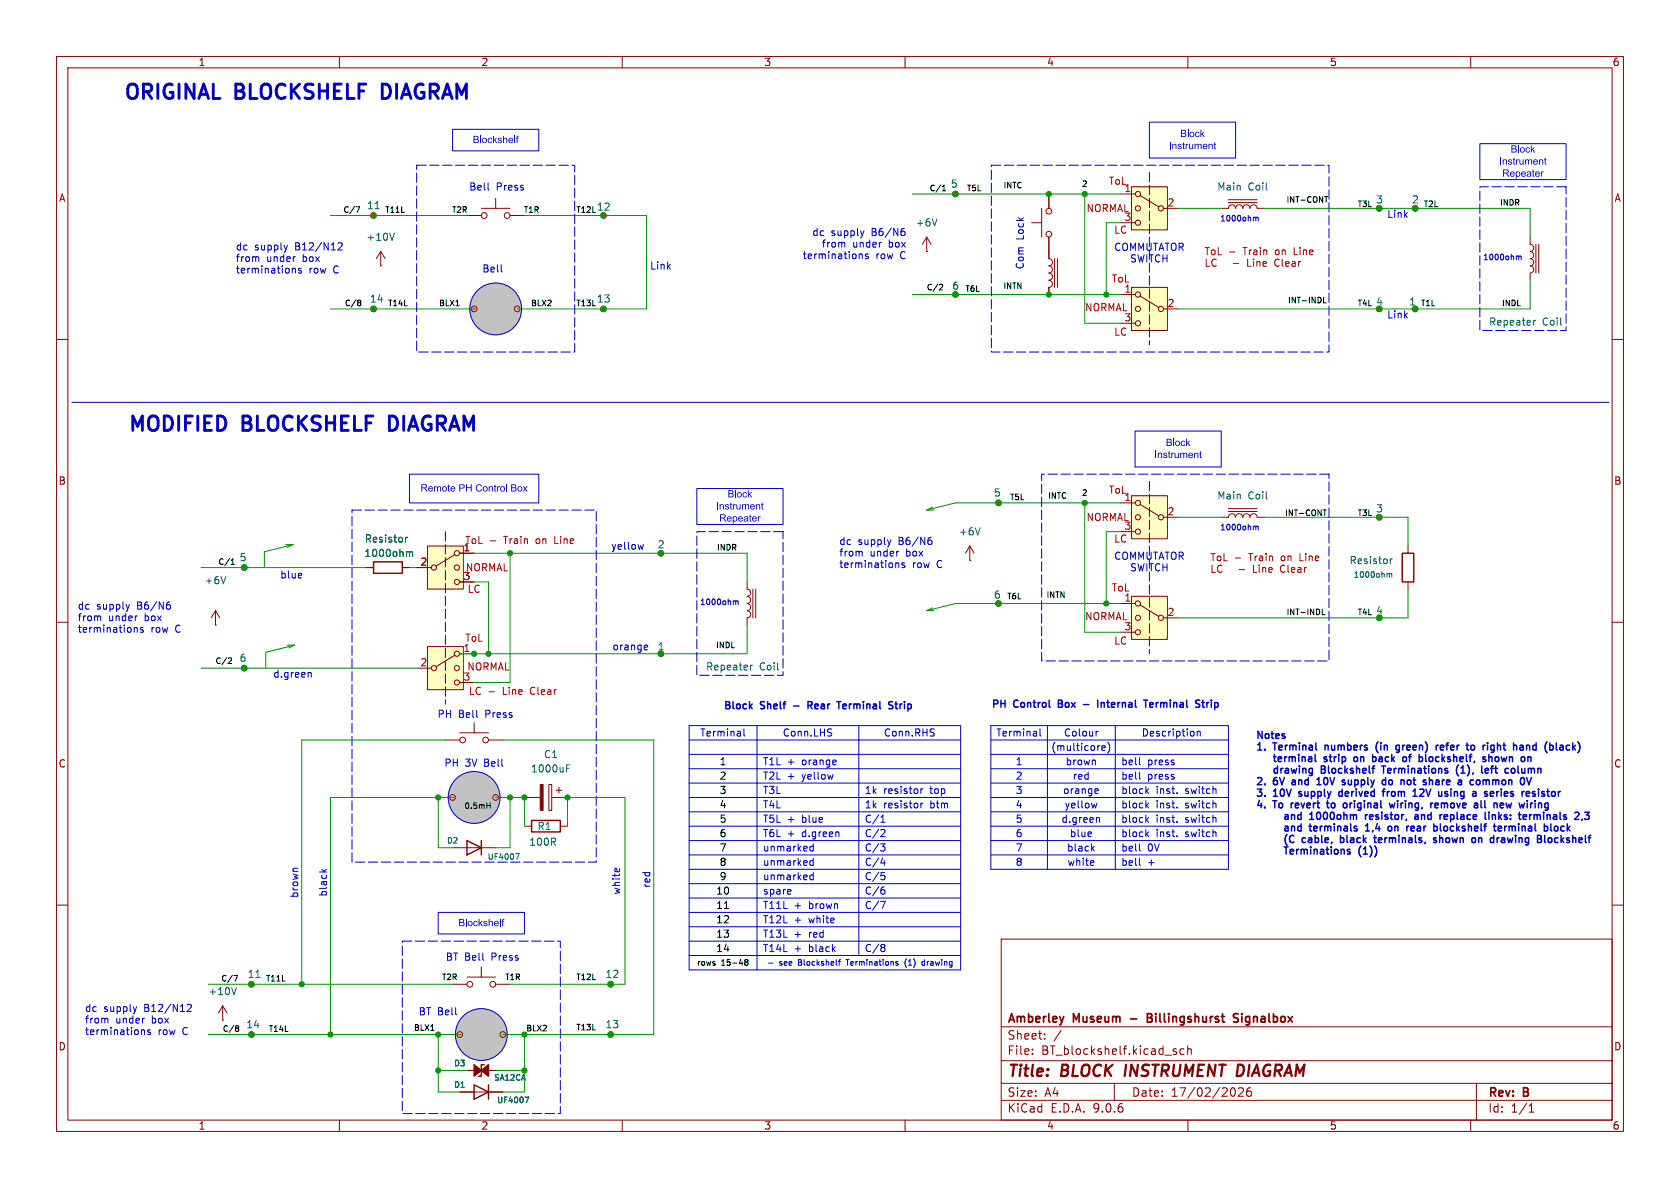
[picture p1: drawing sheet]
<svg xmlns="http://www.w3.org/2000/svg" width="297mm" height="210mm" viewBox="0 0 297 210" stroke-linecap="round" stroke-linejoin="round" font-family="sans-serif">
<defs><g id="words">
<g font-size="3.5" fill="#0000c2">
<text x="21.6" y="18.3">ORIGINAL</text>
<text x="41.6" y="18.3">BLOCKSHELF</text>
<text x="68.5" y="18.3">DIAGRAM</text>
<text x="22.4" y="77">MODIFIED</text>
<text x="42.9" y="77">BLOCKSHELF</text>
<text x="69.8" y="77">DIAGRAM</text>
</g>
<g font-size="2.8" fill="#840000">
<text x="178" y="190.9">Title:</text>
<text x="187.7" y="190.9">BLOCK INSTRUMENT</text>
<text x="220.3" y="190.9">DIAGRAM</text>
</g>
<g font-size="2.1" fill="#840000">
<text x="178" y="184">Sheet:</text>
<text x="178" y="181.2">Amberley</text>
<text x="189.8" y="181.2">Museum</text>
<text x="200.5" y="181.2">-</text>
<text x="204.1" y="181.2">Billingshurst</text>
<text x="220" y="181.2">Signalbox</text>
<text x="178" y="186.7">File:</text>
<text x="184.1" y="186.7">BT_blockshelf.kicad_sch</text>
<text x="178" y="196.9">KiCad</text>
<text x="178" y="194.1">Size:</text>
<text x="184.7" y="194.1">A4</text>
<text x="185.7" y="196.9">E.D.A.</text>
<text x="193.3" y="196.9">9.0.6</text>
<text x="200" y="194.1">Date:</text>
<text x="207" y="194.1">17/02/2026</text>
<text x="263" y="194.3">Rev:</text>
<text x="263" y="196.9">Id:</text>
<text x="267.1" y="196.9">1/1</text>
<text x="269.4" y="194.3">B</text>
</g>
<g font-size="1.8" fill="#840000">
<text x="35" y="11.9">1</text>
<text x="85" y="11.9">2</text>
<text x="135" y="11.9">3</text>
<text x="185" y="11.9">4</text>
<text x="235" y="11.9">5</text>
<text x="285" y="11.9">6</text>
<text x="10.3" y="35.9">A</text>
<text x="285.3" y="35.9">A</text>
<text x="10.3" y="85.9">B</text>
<text x="285.3" y="85.9">B</text>
<text x="10.3" y="135.9">C</text>
<text x="285.3" y="135.9">C</text>
<text x="10.3" y="185.9">D</text>
<text x="285.3" y="185.9">D</text>
<text x="35" y="199.9">1</text>
<text x="85" y="199.9">2</text>
<text x="135" y="199.9">3</text>
<text x="185" y="199.9">4</text>
<text x="235" y="199.9">5</text>
<text x="285" y="199.9">6</text>
</g>
<g font-size="1.8" fill="#0000c2">
<text x="83.6" y="25.8">Blockshelf</text>
<text x="206.6" y="26.8">Instrument</text>
<text x="208.6" y="24.7">Block</text>
<text x="265" y="29.6">Instrument</text>
<text x="267.1" y="27.4">Block</text>
<text x="265.6" y="31.7">Repeater</text>
<text x="245.1" y="38.7">Link</text>
<text x="41.6" y="44.6">dc</text>
<text x="41.6" y="46.6">from</text>
<text x="45" y="44.6">supply</text>
<text x="47.1" y="46.6">under</text>
<text x="52.3" y="44.6">B12/N12</text>
<text x="53.6" y="46.6">box</text>
<text x="114.8" y="47.9">Link</text>
<text x="141.8" y="46.1">terminations</text>
<text x="143.5" y="42">dc</text>
<text x="145.2" y="44.1">from</text>
<text x="146.9" y="42">supply</text>
<text x="150.7" y="44.1">under</text>
<text x="154.2" y="42">B6/N6</text>
<text x="154.8" y="46.1">row</text>
<text x="157.2" y="44.1">box</text>
<text x="159.3" y="46.1">C</text>
<text x="181.2" y="47.7" transform="rotate(-90 181.2 47.7)">Com</text>
<text x="181.2" y="42.4" transform="rotate(-90 181.2 42.4)">Lock</text>
<text x="196.9" y="44.5">COMMUTATOR</text>
<text x="199.7" y="46.6">SWITCH</text>
<text x="41.6" y="48.7">terminations</text>
<text x="54.6" y="48.7">row</text>
<text x="59.1" y="48.7">C</text>
<text x="85.2" y="48.4">Bell</text>
<text x="245.1" y="56.5">Link</text>
<text x="204.1" y="81.4">Instrument</text>
<text x="206.1" y="79.3">Block</text>
<text x="74.3" y="87.4">Remote PH Control Box</text>
<text x="128.6" y="88.4">Block</text>
<text x="126.6" y="90.5">Instrument</text>
<text x="127.2" y="92.7">Repeater</text>
<text x="108" y="97.4">yellow</text>
<text x="148.3" y="96.7">dc</text>
<text x="148.3" y="98.7">from</text>
<text x="148.3" y="100.7">terminations</text>
<text x="151.7" y="96.7">supply</text>
<text x="153.8" y="98.7">under</text>
<text x="159" y="96.7">B6/N6</text>
<text x="160.3" y="98.7">box</text>
<text x="161.3" y="100.7">row</text>
<text x="165.7" y="100.7">C</text>
<text x="196.9" y="99.2">COMMUTATOR</text>
<text x="199.7" y="101.2">SWITCH</text>
<text x="49.4" y="102.5">blue</text>
<text x="13.7" y="108.1">dc</text>
<text x="13.7" y="110.1">from</text>
<text x="13.7" y="112.2">terminations</text>
<text x="17.1" y="108.1">supply</text>
<text x="19.2" y="110.1">under</text>
<text x="24.3" y="108.1">B6/N6</text>
<text x="25.7" y="110.1">box</text>
<text x="26.7" y="112.2">row</text>
<text x="31.1" y="112.2">C</text>
<text x="48.2" y="120">d.green</text>
<text x="108.2" y="115.2">orange</text>
<text x="127.8" y="125.7">Block</text>
<text x="134.5" y="125.7">Shelf</text>
<text x="140.8" y="125.7">-</text>
<text x="143.8" y="125.7">Rear</text>
<text x="149.6" y="125.7">Terminal</text>
<text x="159.2" y="125.7">Strip</text>
<text x="175.1" y="125.5">PH</text>
<text x="179.2" y="125.5">Control</text>
<text x="187.6" y="125.5">Box</text>
<text x="195.5" y="125.5">Internal</text>
<text x="204.3" y="125.5">Terminal</text>
<text x="213.9" y="125.5">Strip</text>
<text x="123.7" y="130.4">Terminal</text>
<text x="138.3" y="130.4">Conn.LHS</text>
<text x="156.2" y="130.4">Conn.RHS</text>
<text x="176" y="130.4">Terminal</text>
<text x="188" y="130.4">Colour</text>
<text x="201.7" y="130.4">Description</text>
<text x="221.9" y="131.3">Notes</text>
<text x="78.5" y="135.7">PH</text>
<text x="82.2" y="135.7">3V</text>
<text x="85.7" y="135.7">Bell</text>
<text x="134.8" y="135.5">T1L</text>
<text x="139.2" y="135.5">+</text>
<text x="141.9" y="135.5">orange</text>
<text x="179.5" y="135.5">1</text>
<text x="185.7" y="132.9">(multicore)</text>
<text x="188.3" y="135.5">brown</text>
<text x="198.1" y="135.5">bell</text>
<text x="202.9" y="135.5">press</text>
<text x="221.9" y="133.3">1.</text>
<text x="225.2" y="133.3">Terminal</text>
<text x="226.4" y="135.3">terminal</text>
<text x="226.4" y="137.4">drawing</text>
<text x="234.8" y="133.3">numbers</text>
<text x="235.2" y="137.4">Blockshelf</text>
<text x="235.7" y="135.3">strip</text>
<text x="241.5" y="135.3">on</text>
<text x="244.3" y="133.3">(in</text>
<text x="245.2" y="135.3">back</text>
<text x="246.5" y="137.4">Terminations</text>
<text x="248.4" y="133.3">green)</text>
<text x="251.1" y="135.3">of</text>
<text x="254.5" y="135.3">blockshelf,</text>
<text x="256" y="133.3">refer</text>
<text x="260.1" y="137.4">(1),</text>
<text x="261.9" y="133.3">to</text>
<text x="265" y="137.4">left</text>
<text x="265.3" y="133.3">right</text>
<text x="266.3" y="135.3">shown</text>
<text x="269.7" y="137.4">column</text>
<text x="271.2" y="133.3">hand</text>
<text x="277.2" y="133.3">(black)</text>
<text x="134.8" y="138">T2L</text>
<text x="134.8" y="140.6">T3L</text>
<text x="134.8" y="143.1">T4L</text>
<text x="139.2" y="138">+</text>
<text x="141.9" y="138">yellow</text>
<text x="152.8" y="140.6">1k</text>
<text x="152.8" y="143.1">1k</text>
<text x="156.2" y="140.6">resistor</text>
<text x="156.2" y="143.1">resistor</text>
<text x="164.6" y="140.6">top</text>
<text x="164.6" y="143.1">btm</text>
<text x="179.5" y="138">2</text>
<text x="179.5" y="140.6">3</text>
<text x="179.5" y="143.1">4</text>
<text x="187.8" y="140.6">orange</text>
<text x="188.1" y="143.1">yellow</text>
<text x="189.6" y="138">red</text>
<text x="198.1" y="138">bell</text>
<text x="198.1" y="140.6">block</text>
<text x="198.1" y="143.1">block</text>
<text x="202.9" y="138">press</text>
<text x="204.4" y="140.6">inst.</text>
<text x="204.4" y="143.1">inst.</text>
<text x="209.7" y="140.6">switch</text>
<text x="209.7" y="143.1">switch</text>
<text x="221.9" y="139.4">2.</text>
<text x="221.9" y="141.5">3.</text>
<text x="221.9" y="143.5">4.</text>
<text x="225.2" y="139.4">6V</text>
<text x="225.2" y="141.5">10V</text>
<text x="225.2" y="143.5">To</text>
<text x="228.8" y="143.5">revert</text>
<text x="229" y="139.4">and</text>
<text x="230.2" y="141.5">supply</text>
<text x="233.9" y="139.4">10V</text>
<text x="235.7" y="143.5">to</text>
<text x="237.8" y="141.5">derived</text>
<text x="238.9" y="139.4">supply</text>
<text x="239.1" y="143.5">original</text>
<text x="246.1" y="141.5">from</text>
<text x="246.5" y="139.4">do</text>
<text x="247.8" y="143.5">wiring,</text>
<text x="250.3" y="139.4">not</text>
<text x="251.9" y="141.5">12V</text>
<text x="254.8" y="139.4">share</text>
<text x="255.5" y="143.5">remove</text>
<text x="256.9" y="141.5">using</text>
<text x="261.4" y="139.4">a</text>
<text x="263.5" y="141.5">a</text>
<text x="263.8" y="143.5">all</text>
<text x="264.1" y="139.4">common</text>
<text x="266.1" y="141.5">series</text>
<text x="267.7" y="143.5">new</text>
<text x="272.8" y="143.5">wiring</text>
<text x="273.2" y="141.5">resistor</text>
<text x="273.5" y="139.4">0V</text>
<text x="134.8" y="145.6">T5L</text>
<text x="134.8" y="148.2">T6L</text>
<text x="139.2" y="145.6">+</text>
<text x="139.2" y="148.2">+</text>
<text x="141.9" y="145.6">blue</text>
<text x="141.9" y="148.2">d.green</text>
<text x="152.8" y="145.6">C/1</text>
<text x="152.8" y="148.2">C/2</text>
<text x="179.5" y="145.6">5</text>
<text x="179.5" y="148.2">6</text>
<text x="187.6" y="145.6">d.green</text>
<text x="189" y="148.2">blue</text>
<text x="198.1" y="145.6">block</text>
<text x="198.1" y="148.2">block</text>
<text x="204.4" y="145.6">inst.</text>
<text x="204.4" y="148.2">inst.</text>
<text x="209.7" y="145.6">switch</text>
<text x="209.7" y="148.2">switch</text>
<text x="230.3" y="149.7">cable,</text>
<text x="231.6" y="145.6">1000ohm</text>
<text x="231.6" y="147.6">terminals</text>
<text x="237.5" y="149.7">black</text>
<text x="241.9" y="145.6">resistor,</text>
<text x="242" y="147.6">1,4</text>
<text x="244.1" y="149.7">terminals,</text>
<text x="246.5" y="147.6">on</text>
<text x="250.3" y="147.6">rear</text>
<text x="251.2" y="145.6">and</text>
<text x="255" y="149.7">shown</text>
<text x="255.6" y="147.6">blockshelf</text>
<text x="256.1" y="145.6">replace</text>
<text x="262.3" y="149.7">on</text>
<text x="264.6" y="145.6">links:</text>
<text x="266.1" y="149.7">drawing</text>
<text x="266.8" y="147.6">terminal</text>
<text x="271.2" y="145.6">terminals</text>
<text x="274.9" y="149.7">Blockshelf</text>
<text x="276.1" y="147.6">block</text>
<text x="134.8" y="150.7">unmarked</text>
<text x="134.8" y="153.3">unmarked</text>
<text x="134.8" y="155.8">unmarked</text>
<text x="152.8" y="150.7">C/3</text>
<text x="152.8" y="153.3">C/4</text>
<text x="152.8" y="155.8">C/5</text>
<text x="179.5" y="150.7">7</text>
<text x="179.5" y="153.3">8</text>
<text x="188.5" y="150.7">black</text>
<text x="188.6" y="153.3">white</text>
<text x="198.1" y="150.7">bell</text>
<text x="198.1" y="153.3">bell</text>
<text x="202.9" y="150.7">0V</text>
<text x="202.9" y="153.3">+</text>
<text x="221.9" y="151.7">Terminations</text>
<text x="240.3" y="151.7">(1))</text>
<text x="52.9" y="158.8" transform="rotate(-90 52.9 158.8)">brown</text>
<text x="58" y="158.6" transform="rotate(-90 58 158.6)">black</text>
<text x="109.8" y="158.3" transform="rotate(-90 109.8 158.3)">white</text>
<text x="115.2" y="157.1" transform="rotate(-90 115.2 157.1)">red</text>
<text x="134.8" y="158.3">spare</text>
<text x="134.8" y="160.9">T11L</text>
<text x="140.4" y="160.9">+</text>
<text x="143.1" y="160.9">brown</text>
<text x="152.8" y="158.3">C/6</text>
<text x="152.8" y="160.9">C/7</text>
<text x="81" y="164.2">Blockshelf</text>
<text x="134.8" y="163.4">T12L</text>
<text x="134.8" y="166">T13L</text>
<text x="140.4" y="163.4">+</text>
<text x="140.4" y="166">+</text>
<text x="143.1" y="163.4">white</text>
<text x="143.1" y="166">red</text>
<text x="134.8" y="168.5">T14L</text>
<text x="140.4" y="168.5">+</text>
<text x="143.1" y="168.5">black</text>
<text x="152.8" y="168.5">C/8</text>
<text x="14.9" y="179.2">dc</text>
<text x="18.3" y="179.2">supply</text>
<text x="25.6" y="179.2">B12/N12</text>
<text x="73.9" y="179.7">BT Bell</text>
<text x="14.9" y="181.3">from</text>
<text x="14.9" y="183.3">terminations</text>
<text x="20.4" y="181.3">under</text>
<text x="26.9" y="181.3">box</text>
<text x="27.9" y="183.3">row</text>
<text x="32.4" y="183.3">C</text>
</g>
<g font-size="1.8" fill="#00f">
<text x="82.9" y="33.9">Bell</text>
<text x="87.7" y="33.9">Press</text>
<text x="77.3" y="127.1">PH</text>
<text x="81" y="127.1">Bell</text>
<text x="85.9" y="127.1">Press</text>
<text x="78.7" y="170">BT Bell</text>
<text x="87" y="170">Press</text>
</g>
<g font-size="1.8" fill="#006464">
<text x="168" y="33.4">5</text>
<text x="215.1" y="33.9">Main</text>
<text x="220.6" y="33.9">Coil</text>
<text x="64.8" y="37.2">11</text>
<text x="105.4" y="37.4">12</text>
<text x="161.8" y="40.2">+6V</text>
<text x="243.2" y="36.2">3</text>
<text x="249.5" y="36.2">2</text>
<text x="64.7" y="42.8">+10V</text>
<text x="65.3" y="53.7">14</text>
<text x="105.4" y="53.7">13</text>
<text x="168.2" y="51.4">6</text>
<text x="243.2" y="54.2">4</text>
<text x="249" y="54.2">1</text>
<text x="263.2" y="57.8">Repeater</text>
<text x="272.7" y="57.8">Coil</text>
<text x="175.6" y="88">5</text>
<text x="215.1" y="88.5">Main</text>
<text x="220.6" y="88.5">Coil</text>
<text x="169.4" y="94.8">+6V</text>
<text x="243.2" y="90.8">3</text>
<text x="42.3" y="99.4">5</text>
<text x="64.3" y="98.7">1000ohm</text>
<text x="64.4" y="96.1">Resistor</text>
<text x="116.2" y="97.1">2</text>
<text x="238.5" y="99.9">Resistor</text>
<text x="36.1" y="103.5">+6V</text>
<text x="175.6" y="106">6</text>
<text x="243.2" y="108.8">4</text>
<text x="42.3" y="117.2">6</text>
<text x="116.2" y="115.2">1</text>
<text x="124.7" y="118.7">Repeater</text>
<text x="134.2" y="118.7">Coil</text>
<text x="93.8" y="136.8">1000uF</text>
<text x="96.1" y="134.2">C1</text>
<text x="93.5" y="149.7">100R</text>
<text x="94.9" y="146.9">R1</text>
<text x="43.7" y="173.1">11</text>
<text x="106.9" y="173.1">12</text>
<text x="36.7" y="176.1">+10V</text>
<text x="43.4" y="182">14</text>
<text x="106.9" y="182">13</text>
</g>
<g font-size="1.8" fill="#c20000">
<text x="195.9" y="32.9">ToL</text>
<text x="198.7" y="34">1</text>
<text x="192" y="37.7">NORMAL</text>
<text x="196.9" y="41.5">LC</text>
<text x="198.7" y="39.1">3</text>
<text x="212.9" y="45.3">ToL</text>
<text x="212.9" y="47.4">LC -</text>
<text x="219.9" y="45.3">Train</text>
<text x="220.4" y="47.4">Line</text>
<text x="225.4" y="47.4">Clear</text>
<text x="225.7" y="45.3">on</text>
<text x="229.2" y="45.3">Line</text>
<text x="196.4" y="50.1">ToL</text>
<text x="191.7" y="55.2">NORMAL</text>
<text x="196.9" y="59.5">LC</text>
<text x="195.9" y="87.5">ToL</text>
<text x="198.7" y="88.6">1</text>
<text x="192" y="92.3">NORMAL</text>
<text x="198.7" y="93.7">3</text>
<text x="82.1" y="96.4">ToL</text>
<text x="82.3" y="101.2">NORMAL</text>
<text x="89.2" y="96.4">Train</text>
<text x="95" y="96.4">on</text>
<text x="98.5" y="96.4">Line</text>
<text x="196.9" y="96.1">LC</text>
<text x="213.9" y="99.4">ToL</text>
<text x="213.9" y="101.5">LC -</text>
<text x="220.9" y="99.4">Train</text>
<text x="221.4" y="101.5">Line</text>
<text x="226.4" y="101.5">Clear</text>
<text x="226.8" y="99.4">on</text>
<text x="230.2" y="99.4">Line</text>
<text x="82.6" y="105">LC</text>
<text x="196.4" y="104.8">ToL</text>
<text x="82.1" y="113.6">ToL</text>
<text x="191.7" y="109.8">NORMAL</text>
<text x="82.5" y="118.7">NORMAL</text>
<text x="196.9" y="114.2">LC</text>
<text x="82.8" y="123">LC -</text>
<text x="89" y="123">Line</text>
<text x="94" y="123">Clear</text>
</g>
<g font-size="1.8" fill="#a90000">
<text x="206.3" y="36.6">2</text>
<text x="198.7" y="51.8">1</text>
<text x="198.7" y="56.9">3</text>
<text x="206.3" y="54.4">2</text>
<text x="206.3" y="91.2">2</text>
<text x="74.2" y="100.1">2</text>
<text x="81.8" y="97.5">1</text>
<text x="81.8" y="102.6">3</text>
<text x="198.7" y="106.4">1</text>
<text x="198.7" y="111.5">3</text>
<text x="206.3" y="109">2</text>
<text x="74.2" y="117.9">2</text>
<text x="81.8" y="115.3">1</text>
<text x="81.8" y="120.4">3</text>
</g>
<g font-size="1.8">
<text x="127.1" y="135.5">1</text>
<text x="127.1" y="138">2</text>
<text x="127.1" y="140.6">3</text>
<text x="127.1" y="143.1">4</text>
<text x="127.1" y="145.6">5</text>
<text x="127.1" y="148.2">6</text>
<text x="127.1" y="150.7">7</text>
<text x="127.1" y="153.3">8</text>
<text x="127.1" y="155.8">9</text>
<text x="126.5" y="158.3">10</text>
<text x="126.5" y="160.9">11</text>
<text x="126.5" y="163.4">12</text>
<text x="126.5" y="166">13</text>
<text x="126.5" y="168.5">14</text>
</g>
<g font-size="1.4">
<text x="164.2" y="34">C/1</text>
<text x="170.8" y="34">T5L</text>
<text x="177.3" y="33.5">INTC</text>
<text x="191.2" y="33.2">2</text>
<text x="60.6" y="37.8">C/7</text>
<text x="68" y="37.8">T11L</text>
<text x="79.8" y="37.8">T2R</text>
<text x="92.5" y="37.8">T1R</text>
<text x="101.8" y="37.8">T12L</text>
<text x="227.3" y="36">INT-CONT</text>
<text x="239.9" y="36.8">T3L</text>
<text x="251.6" y="36.8">T2L</text>
<text x="265.1" y="36.5">INDR</text>
<text x="163.7" y="51.5">C/2</text>
<text x="170.6" y="51.8">T6L</text>
<text x="177.3" y="51.3">INTN</text>
<text x="227.6" y="53.8">INT-INDL</text>
<text x="60.9" y="54.3">C/8</text>
<text x="68.5" y="54.3">T14L</text>
<text x="77.5" y="54.3">BLX1</text>
<text x="93.8" y="54.3">BLX2</text>
<text x="101.8" y="54.3">T13L</text>
<text x="239.9" y="54.3">T4L</text>
<text x="251.1" y="54.3">T1L</text>
<text x="265.4" y="54.3">INDL</text>
<text x="178.4" y="88.6">T5L</text>
<text x="185.2" y="88.4">INTC</text>
<text x="191.2" y="87.9">2</text>
<text x="227.1" y="91.4">INT-CONT</text>
<text x="239.9" y="91.4">T3L</text>
<text x="38.5" y="100">C/1</text>
<text x="126.6" y="97.5">INDR</text>
<text x="177.9" y="106.1">T6L</text>
<text x="184.9" y="105.9">INTN</text>
<text x="227.3" y="108.9">INT-INDL</text>
<text x="239.9" y="108.9">T4L</text>
<text x="38" y="117.6">C/2</text>
<text x="126.5" y="114.8">INDL</text>
<text x="39" y="173.7">C/7</text>
<text x="46.9" y="173.7">T11L</text>
<text x="78" y="173.5">T2R</text>
<text x="89.2" y="173.5">T1R</text>
<text x="101.8" y="173.5">T12L</text>
<text x="123.1" y="170.9">rows</text>
<text x="127.5" y="170.9">15-48</text>
<text x="39.3" y="182.6">C/8</text>
<text x="47.4" y="182.6">T14L</text>
<text x="73.1" y="182.4">BLX1</text>
<text x="92.9" y="182.5">BLX2</text>
<text x="101.8" y="182.3">T13L</text>
</g>
<g font-size="1.4" fill="#0000c2">
<text x="215.6" y="39.3">1000ohm</text>
<text x="262.1" y="46.2">1000ohm</text>
<text x="215.6" y="94">1000ohm</text>
<text x="123.6" y="107.2">1000ohm</text>
<text x="135.8" y="170.9">-</text>
<text x="138.1" y="170.9">see</text>
<text x="141.6" y="170.9">Blockshelf</text>
<text x="150.4" y="170.9">Terminations</text>
<text x="160.9" y="170.9">(1)</text>
<text x="164.2" y="170.9">drawing</text>
</g>
<g font-size="1.4" fill="#006464">
<text x="239.2" y="102.3">1000ohm</text>
<text x="78.9" y="149.3">D2</text>
<text x="86.1" y="152.2">UF4007</text>
<text x="80.2" y="188.7">D3</text>
<text x="87.3" y="191.2">SA12CA</text>
<text x="80.2" y="192.5">D1</text>
<text x="87.8" y="195.2">UF4007</text>
</g>
<text font-size="1.4" fill="#0f0f0f" x="82" y="143">0.5mH</text>
</g></defs>
<g fill="none" stroke="#840000" stroke-width=".18">
<path d="M10 10h277v190h-277zM12 12h273v186h-273zM60 10v2M110 10v2M160 10v2M210 10v2M260 10v2M82.5 38.1h2.6M85.1 36.8h5.1M87.6 35.1v1.7M90.2 38.1h2.5M106.7 38.1h.1"/>
<path d="M215.9 36.8h1.3a.64 .64 0 0 1 .6-.6 .64 .64 0 0 1 .6 .6 .64 .64 0 0 1 .7-.6 .64 .64 0 0 1 .6 .6 .64 .64 0 0 1 .6-.6 .64 .64 0 0 1 .7 .6 .64 .64 0 0 1 .6-.6 .64 .64 0 0 1 .6 .6h1.3M217.2 35.8h5M217.2 35.3h5M243.8 36.8h.1M250.2 36.8h.1M83.8 54.6h.1M91.4 54.6h.1M106.7 54.6h.1M270.5 45.7a.64 .64 0 0 1 .6 .7 .64 .64 0 0 1-.6 .6 .63 .63 0 0 1 .6 .6 .63 .63 0 0 1-.6 .7v1.2M270.5 41.9v1.3a.64 .64 0 0 1 .6 .6 .64 .64 0 0 1-.6 .7 .63 .63 0 0 1 .6 .6 .63 .63 0 0 1-.6 .6M271.5 43.2v5.1M272 43.2v5.1"/>
<path d="M10 60h2M285 60h2M116.8 97.8h.1M176.5 88.9h.1M10 110h2M38.1 110.5h.1M38.1 108l.8 1.2M38.1 108l-.8 1.2M38.1 108v2.5M43.2 100.3h.1M43.2 118.1h.1M132.1 108a.63 .63 0 0 1 .6 .6 .63 .63 0 0 1-.6 .6v1.3"/>
<path d="M132.1 104.1a.64 .64 0 0 1 .6 .7 .64 .64 0 0 1-.6 .6 .64 .64 0 0 1 .6 .7 .64 .64 0 0 1-.6 .6 .63 .63 0 0 1 .6 .6 .63 .63 0 0 1-.6 .7M132.1 102.9v1.2M133.1 104.1v5.1M133.6 104.1v5.1M285 110h2M78.7 130.8h2.6M81.3 129.5h5.1M83.8 127.8v1.7M86.4 130.8h2.5M10 160h2M44.4 174h.1M80 174h2.5"/>
<path d="M82.5 172.7h5.1M85.1 170.9v1.8M87.6 174h2.6M177 166h108v32h-108zM285 160h2M60 198v2M81.3 182.9h.1M81.3 193h7.6M82.5 189.2h5.1M110 198v2M160 198v2M177 194.5h108"/>
<path d="M177 191.5h108M177 187.5h108M177 181.5h108M182.5 186.3v.1M182.5 185.5v.1M184.7 183.6v.1M184.7 182.8v.1M187.6 182.1l-1.3 2M197 191.5v3M207.6 185.9l.4 .1v.2l-.2 .2h-.3M207.6 185.4l.4 .1M209.3 185.5l-.4-.1-.3 .3v.4l.1 .2h.6"/>
<path d="M210 184.9v1.5M210 185.5l.2-.1 .3 .1 .1 .9M210 198v2M218 192.3a.94 .94 0 0 1 0 1.5M219 192.4l.5-.1 .2 .1 .1 .3-.9 1.1h.9M221.1 192.3a.59 .59 0 0 0-.7 .6v.6l.1 .2 .5 .1 .2-.1v-.5l-.1-.3h-.4l-.3 .3M260 198v2M261 191.5v6.5M270.3 196.6h.9M270.3 195.5l.4-.4v1.5"/>
<circle cx="85.6" cy="38.1" r=".51"/>
<circle cx="89.7" cy="38.1" r=".51"/>
<circle cx="106.7" cy="38.1" r=".51"/>
<circle cx="243.8" cy="36.8" r=".51"/>
<circle cx="250.2" cy="36.8" r=".51"/>
<circle cx="83.8" cy="54.6" r=".51"/>
<circle cx="91.4" cy="54.6" r=".51"/>
<circle cx="106.7" cy="54.6" r=".51"/>
<circle cx="243.8" cy="54.6" r=".51"/>
<circle cx="250.2" cy="54.6" r=".51"/>
<circle cx="116.8" cy="97.8" r=".51"/>
<circle cx="176.5" cy="88.9" r=".51"/>
<circle cx="43.2" cy="118.1" r=".51"/>
<circle cx="43.2" cy="100.3" r=".51"/>
<circle cx="116.8" cy="115.6" r=".51"/>
<circle cx="243.8" cy="109.2" r=".51"/>
<circle cx="81.8" cy="130.8" r=".51"/>
<circle cx="85.9" cy="130.8" r=".51"/>
<circle cx="44.5" cy="174" r=".51"/>
<circle cx="83.1" cy="174" r=".51"/>
<circle cx="87.1" cy="174" r=".51"/>
<circle cx="81.3" cy="182.9" r=".51"/>
</g>
<path d="M218.9 188.2l.7 .1M219.6 189.9l-.5 .3" fill="none" stroke="#840000" stroke-width=".4"/>
<path d="M202.8 179.9h.5M203.3 179.9l.3 .1M203.6 179.3l-.3-.1h-.5v1.5l.8-.1M203.6 179.8l-.3 .1M218.9 179.3l-.6-.1-.2 .1v.5l.7 .2 .1 .4-.3 .3-.5-.1" fill="none" stroke="#840000" stroke-width=".3"/>
<g fill="#c2c2c2" stroke="#c2c2c2" stroke-width=".18">
<circle cx="87.6" cy="54.6" r="4.6"/>
<circle cx="83.8" cy="141" r="4.6"/>
<circle cx="85.1" cy="182.9" r="4.6"/>
</g>
<path d="M271.1 56.6v.9M271.5 56.6l-.4 .3M39.9 101.9l-.4 1.3M132.7 117.6v.8M133 117.6l-.3 .2M45.3 172.8h.7M92.8 193.9h.7l-.4 1" fill="none" stroke="#006464" stroke-width=".18"/>
<path d="M86.3 33.4l.2 .2" fill="none" stroke="#00f" stroke-width=".18"/>
<path d="M83.8 191.8l2.6 1.2-2.6 1.3zM85.6 188.2h-.5v2h-.5M86.4 191.8v2.5" fill="none" stroke="#840000" stroke-width=".25"/>
<g fill="#840000" stroke="#840000" stroke-width=".25">
<path d="M83.8 188.2l1.3 1-1.3 1z"/>
<path d="M85.1 189.2l1.3-1v2z"/>
</g>
<path d="M75.6 96.5h6.3v7.6h-6.3z" fill="#ffffc2"/>
<g fill="none" stroke="#840000" stroke-width=".18">
<path d="M75.6 96.5h6.3v7.6h-6.3zM80.4 98l-3.3 2.1M81.3 97.8h2.5M73.7 100.3h2.5M81.3 102.9h2.5"/>
<circle cx="80.8" cy="97.8" r=".46"/>
<circle cx="76.7" cy="100.3" r=".46"/>
<circle cx="80.8" cy="102.9" r=".46"/>
<circle cx="80.8" cy="100.3" r=".46"/>
</g>
<path d="M75.6 114.3h6.3v7.6h-6.3z" fill="#ffffc2"/>
<g fill="none" stroke="#840000" stroke-width=".18">
<path d="M66 38.1h.1M66 54.6h.1M67.3 47h.1M67.3 44.5l-.8 1.2M67.3 44.5l.8 1.2M67.3 44.5v2.5M171.4 99.1h.1M171.4 96.5l.8 1.3M171.4 96.5l-.7 1.3M171.4 96.5v2.6M73.7 118.1h2.5M75.6 114.3h6.3v7.6h-6.3z"/>
<path d="M80.4 115.8l-3.3 2.1M81.3 115.6h2.5M176.5 106.7h.1M81.3 120.7h2.5M88.9 182.9h.1"/>
<circle cx="66" cy="38.1" r=".51"/>
<circle cx="66" cy="54.6" r=".51"/>
<circle cx="76.7" cy="118.1" r=".46"/>
<circle cx="80.8" cy="115.6" r=".46"/>
<circle cx="80.8" cy="118.1" r=".46"/>
<circle cx="176.5" cy="106.7" r=".51"/>
<circle cx="80.8" cy="120.7" r=".46"/>
<circle cx="88.9" cy="182.9" r=".51"/>
</g>
<path d="M66.3 36.9h.8M69.7 41.2l-.4 1.3M173.3 93.3l-.5 1.3" fill="none" stroke="#006464" stroke-width=".18"/>
<path d="M200 105.4h6.4v7.6h-6.4z" fill="#ffffc2"/>
<g fill="none" stroke="#840000" stroke-width=".18">
<path d="M215.9 91.4h1.3a.64 .64 0 0 1 .6-.6 .64 .64 0 0 1 .6 .6 .64 .64 0 0 1 .7-.6 .64 .64 0 0 1 .6 .6 .64 .64 0 0 1 .6-.6 .64 .64 0 0 1 .7 .6 .64 .64 0 0 1 .6-.6 .64 .64 0 0 1 .6 .6h1.3M217.2 90.4h5M217.2 89.9h5M198.1 106.7h2.6M198.1 111.8h2.6M200 105.4h6.4v7.6h-6.4zM201.5 106.9l3.4 2.1M205.7 109.2h2.6M39.4 177.8l-.8 1.3M39.4 177.8l.7 1.3M39.4 177.8v2.5M39.4 180.3h.1"/>
<path d="M44.4 182.9h.1"/>
<circle cx="201.2" cy="109.2" r=".46"/>
<circle cx="201.2" cy="106.7" r=".46"/>
<circle cx="201.2" cy="111.8" r=".46"/>
<circle cx="205.2" cy="109.2" r=".46"/>
<circle cx="44.5" cy="182.9" r=".51"/>
</g>
<path d="M41.8 174.6l-.4 1.2" fill="none" stroke="#006464" stroke-width=".18"/>
<path d="M200 87.6h6.4v7.7h-6.4z" fill="#ffffc2"/>
<g fill="none" stroke="#840000" stroke-width=".18">
<path d="M198.1 88.9h2.6M198.1 94h2.6M200 87.6h6.4v7.7h-6.4zM201.5 89.2l3.4 2M205.7 91.4h2.6M107.9 182.9h.1"/>
<circle cx="201.2" cy="91.4" r=".46"/>
<circle cx="201.2" cy="94" r=".46"/>
<circle cx="201.2" cy="88.9" r=".46"/>
<circle cx="205.2" cy="91.4" r=".46"/>
<circle cx="108" cy="182.9" r=".51"/>
</g>
<path d="M200 33h6.4v7.6h-6.4z" fill="#ffffc2"/>
<g fill="none" stroke="#840000" stroke-width=".18">
<path d="M198.1 34.3h2.6M198.1 39.4h2.6M200 33h6.4v7.6h-6.4zM201.5 34.5l3.4 2.1M205.7 36.8h2.6"/>
<circle cx="201.2" cy="39.4" r=".46"/>
<circle cx="201.2" cy="36.8" r=".46"/>
<circle cx="201.2" cy="34.3" r=".46"/>
<circle cx="205.2" cy="36.8" r=".46"/>
</g>
<path d="M200 50.8h6.4v7.6h-6.4z" fill="#ffffc2"/>
<g fill="none" stroke="#840000" stroke-width=".18">
<path d="M168.9 34.3h.1M182.4 39.4h1.7M184.1 36.8v5.1M185.4 34.3v2.5M163.8 44.5h.1M163.8 41.9l.8 1.3M163.8 41.9l-.7 1.3M163.8 41.9v2.6M168.9 52.1h.1M185.4 41.9v3.8a.64 .64 0 0 1 .7 .7 .64 .64 0 0 1-.7 .6 .64 .64 0 0 1 .7 .6 .64 .64 0 0 1-.7 .7 .64 .64 0 0 1 .7 .6 .64 .64 0 0 1-.7 .6 .64 .64 0 0 1 .7 .7 .64 .64 0 0 1-.7 .6M185.4 50.8v1.3M186.4 45.7v5.1"/>
<path d="M186.9 45.7v5.1M198.1 52.1h2.6M198.1 57.2h2.6M200 50.8h6.4v7.6h-6.4zM201.5 52.3l3.4 2.1M205.7 54.6h2.6M81.3 97.8h2.5M243.8 91.4h.1M248.9 96.5v1.3M64.8 100.3h1.2M71.1 100.3h1.3M73.7 100.3h2.5"/>
<path d="M81.3 102.9h2.5M248.9 102.9v1.2M97 138.7h.5v4.6h-.5zM98.3 139.7h1M98.8 139.2v1M80 141h.1M80 149.9h7.6M87.6 141h.1M92.7 141h2.8M92.7 146.1h1.3M97.5 141h2.8M99.1 146.1h1.2"/>
<path d="M107.9 174h.1M81.3 193h2.5M82.5 189.2h1.3M86.4 189.2h1.2M86.4 193h2.5"/>
<circle cx="168.9" cy="34.3" r=".51"/>
<circle cx="185.4" cy="37.3" r=".51"/>
<circle cx="168.9" cy="52.1" r=".51"/>
<circle cx="185.4" cy="41.4" r=".51"/>
<circle cx="201.2" cy="54.6" r=".46"/>
<circle cx="201.2" cy="57.2" r=".46"/>
<circle cx="201.2" cy="52.1" r=".46"/>
<circle cx="205.2" cy="54.6" r=".46"/>
<circle cx="243.8" cy="91.4" r=".51"/>
<circle cx="80" cy="141" r=".51"/>
<circle cx="87.6" cy="141" r=".51"/>
<circle cx="108" cy="174" r=".51"/>
</g>
<path d="M95.5 138.7h.5v4.6h-.5z" fill="#840000" stroke="#840000" stroke-width=".18"/>
<g fill="none" stroke="#006464" stroke-width=".18">
<path d="M165.6 38.7l-.4 1.2M71.7 95v.8M72 97.5l.4 .2M72 95l-.3 .2M72.4 97.7l.2-.2 .3 .1v.8M72.4 97.7v.7M245.8 98.8v.8M246.1 98.8l-.3 .2M245.3 101.4l.3 .1M245.6 101.5l.2-.1h.2l.1 .7M245.6 101.5v.6M100.2 135.8h.4"/>
<path d="M100.2 135.2h.6M91.1 150.9h.7l-.4 1M92.8 193.9h.7l-.4 1"/>
</g>
<path d="M66 99.3h5.1v2h-5.1zM247.9 97.8h2v5.1h-2zM82.5 148.6l2.6 1.3-2.6 1.2zM85.1 148.6v2.5M94 145h5.1v2.1h-5.1z" fill="none" stroke="#840000" stroke-width=".25"/>
<path d="M86.1 142.4h.5M86.6 141.9v1" fill="none" stroke="#0f0f0f" stroke-width=".18"/>
<g fill="none" stroke="#0000c2" stroke-width=".18">
<path d="M80 22.9h15.2v3.8h-15.2zM203.2 21.6h15.2v6.3h-15.2zM221.7 38.4l.3 .1M222 38.5l.2-.1h.2v.7M222 38.5v.6M261.6 25.4h15.3v6.4h-15.3zM45.7 45.6v.6M50.8 43.3l-.3 .9M51.7 47.5h.5v.8M53.2 47.5l-.3-.1-.1 .2v.2l.4 .1v.3h-.4M59.8 43l.5-.1 .2 .4-.8 .9h.8M88.6 47.9l.2 .2"/>
<path d="M149.4 43v.7M152 44.9h.4v.8M152.7 40.8l-.3 .8M153.5 44.9h-.3l-.2 .2v.2l.5 .1v.3h-.5M159.5 40.9h.3l.2 .2-.1 .4-.4 .1M159.6 40.4h.3M268.2 45.3l.3 .1M268.5 45.4l.1-.1h.3v.6M268.5 45.4v.5M12.7 71.1h271.8M200.7 76.2h15.2v6.4h-15.2zM72.4 83.8h22.8v5.1h-22.8z"/>
<path d="M113.7 96.3l-.2 .8-.2-.6M123.2 86.4h15.2v6.3h-15.2zM152.4 97.6v.7M157.5 95.4l-.3 .9M158.4 99.6h.4l.1 .7M159.9 99.6l-.3-.1-.2 .2 .1 .2 .4 .1v.3h-.5M164.3 95.5h.2l.3 .2-.1 .4-.4 .2M164.4 95h.2M221.7 93l.3 .2M222 93.2v.5M222 93.2l.2-.2 .2 .1v.6M17.8 109.1v.6"/>
<path d="M22.9 106.8l-.3 .9M23.8 111h.4l.1 .8M25.3 111l-.3-.1-.2 .2 .1 .2 .4 .1v.3h-.5M29.7 106.9h.2l.2 .2v.5l-.4 .1M29.8 106.4h.2M53.3 101.4v.2l-.6 .2M54.7 118.9l.3 .1v.7M114.1 114l.3 .1 .1 .2-.6 .2M114.4 114.8l-.3 .1M129.8 106.2l.3 .2M130.1 106.4l.1-.2 .2 .1 .1 .6M130.1 106.4v.5"/>
<path d="M121.8 130.8h48M121.8 133.4h48M121.8 135.9h48M121.8 138.4h48M121.8 128.3h48v43.2h-48zM131.5 128.8v1.1l.2 .2M133.8 128.3v43.2M146.9 128.8l.1 .1M147 129.6v.4M151.8 128.3v40.6M162.8 139.4v.9M163.2 139.4l-.4 .3"/>
<path d="M165 128.8l.2 .1M165.1 129.6v.4M175.2 130.8h42M175.2 133.4h42M175.2 135.9h42M175.2 138.4h42M175.2 128.3h42v25.4h-42zM183.9 128.8v1.1l.1 .2M185.2 128.3v25.4M193.6 134.4v.8M193.7 139.4l.4 .1 .1 .2-.6 .2M194.1 129.3l-.3 .2"/>
<path d="M194.8 132.2l.6-.1-.1-.2-.3-.1-.2 .2 .1 .6h.4M195.8 131.2a1.46 1.46 0 0 1 0 1.9M197.2 128.3v25.4M201.4 133.9v1.1l.2 .2M201.4 136.5v1.1l.2 .1M202.7 139.8l.4 .5M203.1 139.4l-.5 .5M211 129.4v.6M211.6 129.4l.2-.1h.3l.1 .8M211.6 129.3v.8M52.6 153.5h-.7M56.9 153.7l.5 .4"/>
<path d="M57.7 153.7l-.5 .3M108.7 153.7l.3-.2 .1 .6M109.5 153.6v.1M121.8 141h48M121.8 143.5h48M121.8 146.1h48M121.8 148.6h48M121.8 151.1h48M121.8 153.7h48M121.8 156.2h48M121.8 158.8h48M139.7 157.2l.1 .3-.6 .1"/>
<path d="M139.8 158l-.1 .1M143.8 149.2v1.2M143.8 151.7v1.3M143.8 154.2v1.3M143.8 149.7l-.4-.1-.2 .2 .1 .6h.5M143.8 152.2l-.4-.1-.2 .3 .1 .5h.5M143.8 154.7h-.4l-.2 .2 .1 .6h.5M155.7 149.2h.8l-.5 .5 .4 .1 .1 .4-.3 .2h-.4M155.7 159.3h.8l-.5 1.3M155.7 145.4h.8M155.7 144.5l.4-.4v1.3M155.7 152.6h.8"/>
<path d="M155.8 154.2h.6M155.9 146.6l.4 .1 .2 .3-.8 .9h.8M155.9 154.7h.3l.3 .3-.1 .4-.5 .1M156 157.3h.2l.3 .2-.1 .4-.4 .2M156.3 152.1v.9M156.3 156.8l-.3 .1M162.8 142v.8M163.2 142l-.4 .2M175.2 141h42M175.2 143.5h42M175.2 146.1h42M175.2 148.6h42"/>
<path d="M175.2 151.1h42M192.9 147.1l.1 .3-.7 .1M193.1 150l.4 .4M193.2 152.1l.2 .3-.6 .2M193.3 152.9l-.1 .1M193.5 149.6l-.5 .5M193.9 142l-.2 .8-.3-.6M194 144.5l.4 .2v.7M194.1 140.2l-.4 .1M201.4 149.2v1.1l.2 .1M201.4 151.7v1.1l.2 .2M202.7 142.3l.4 .5"/>
<path d="M202.7 144.9l.4 .5M202.7 147.4l.4 .5M203.1 142l-.5 .5M203.1 144.5l-.5 .5M203.1 147.1l-.5 .4M208.1 140.2v.1M208.1 142.7v.1M208.1 145.2v.2M208.1 147.8v.1M24.2 178l-.3 .8M33.1 177.7l.5-.2 .2 .4-.8 .9h.8M77.5 161.3h15.2v3.8h-15.2z"/>
<path d="M121.8 161.3h48M121.8 163.8h48M121.8 166.4h48M121.8 168.9h48M141.2 170.1h.3M141.5 169.6h-.3v1h.3M148.2 170h.4M148.6 169.6l-.2 .1M149.5 169.6h.6M149.8 169.6v1M156 166.9h.2l.3 .3-.3 .3M156 167.5h.2"/>
<path d="M156.2 167.5l.3 .2v.3l-.2 .2h-.3M160.3 169.5a1.15 1.15 0 0 0 0 1.5M163 170.4l.2 .2h.3M163.5 170h-.3l-.2 .2M163.5 169.6v1M19.1 180.2v.6M25.1 182.1h.4v.8M26.6 182.1l-.3-.1-.2 .2 .1 .2 .4 .1v.3h-.5"/>
<circle cx="87.6" cy="54.6" r="4.6"/>
<circle cx="83.8" cy="141" r="4.6"/>
<circle cx="85.1" cy="182.9" r="4.6"/>
</g>
<g fill="none" stroke="#000" stroke-width=".18">
<path d="M62.9 36.5h.7l-.4 1M166.6 33.7h.6M166.6 33l.3-.3v1M234.2 34.8h.5M234.4 34.8v1M63.4 53.1l.4 .1-.2 .3M63.4 53.5h.2M63.6 53.5l.2 .4-.4 .2M80.6 54.1h.6M166.2 50.3h.4l.1 .2-.7 .8h.7M234 52.5v1h.5M40.9 99.8h.5"/>
<path d="M40.9 99.1l.3-.3v1M233.9 90.1h.6M234.2 90.1v1M40.5 116.3h.3l.1 .3-.6 .7h.6M233.7 107.7v1h.5M41.3 172.4h.7l-.4 1M128.1 160.6h.7M131.9 170.1l-.2-.2 .2-.3 .3 .2-.2 .3M131.9 170.1l-.2 .2 .2 .3 .3-.2-.2-.3M131.9 170.1h.1M41.8 181.3l.4 .2-.2 .3M41.8 181.8h.2"/>
<path d="M42 181.8l.2 .3-.4 .2M76.2 182.1h.5"/>
</g>
<path d="M50.5 96.3h1.3M51.8 96.3l-5.1 1.2v2.8M51.8 96.3l-1 .5M163.8 90.2h1.3M164.8 89.7l-1 .5M176.5 88.9h-7.6l-5.1 1.3M50.8 114h1.3M52.1 114l-1 .6M52.1 114l-5.1 1.3v2.8M163.8 108h1.3M164.8 107.4l-1 .6M176.5 106.7h-7.6l-5.1 1.3" fill="none" stroke="#008400" stroke-width=".18"/>
<path d="M73.7 29.2h27.9v33h-27.9zM175.3 29.2h59.6v33h-59.6zM203.2 30.5v30.5M261.6 33h15.3v25.4h-15.3zM62.2 90.2h43.2v62.2h-43.2zM78.7 94v30.5M123.2 94h15.2v25.4h-15.2zM184.1 83.8h50.8v33h-50.8zM203.2 85.1v30.5M71.1 166.4h28v30.5h-28z" fill="none" stroke="#0000c2" stroke-width=".18" stroke-dasharray="1.7 .6"/>
<g fill="none" stroke="#009600" stroke-width=".18">
<path d="M58.4 38.1h24.1M92.7 38.1h21.6v16.5h-22.9M161.3 34.3h36.8M191.8 34.3v22.9h6.3M198.1 39.4h-2.5v12.7M208.3 36.8h7.6M223.5 36.8h47v5.1M58.4 54.6h25.4M161.3 52.1h36.8M270.5 49.5v5.1h-62.2M83.8 97.8h48.3v5.1M90.2 97.8v22.9h-6.4"/>
<path d="M176.5 88.9h21.6M191.8 88.9v22.9h6.3M198.1 94h-2.5v12.7M208.3 91.4h7.6M223.5 91.4h25.4v5.1M35.6 100.3h29.2M35.6 118.1h38.1M72.4 100.3h1.3M83.8 102.9h2.6v12.7M132.1 110.5v5.1h-50.8M176.5 106.7h21.6M248.9 104.1v5.1h-40.6"/>
<path d="M78.7 130.8h-25.4v43.2M88.9 130.8h26.7v52.1h-26.7M77.5 141v8.9h2.5M80 141h-21.6v41.9M87.6 141h5.1v5.1M90.2 141v8.9h-2.6M100.3 146.1v-5.1h10.2v33h-20.3M36.8 174h43.2M36.8 182.9h44.5M77.5 182.9v10.1h3.8M77.5 189.2h5M87.6 189.2h5.1"/>
<path d="M92.7 182.9v10.1h-3.8"/>
</g>
<path d="M139.7 39.4h21.6v7.6h-21.6zM40.6 41.9h21.6v7.6h-21.6zM147.3 94h21.6v7.6h-21.6zM12.7 105.4h21.6v7.6h-21.6zM221 128.3h62.2v24.1h-62.2zM14 176.5h21.6v7.7h-21.6z" fill="none" stroke="#fff" stroke-width=".18"/>
<g fill="none" stroke="#0000c2" stroke-width=".25">
<path d="M142.8 124.7h.5M143.1 124.7l.5 .6M143.3 124h-.5v1.3M147.9 124h.8M157.4 124l.4 .1M157.4 124.6l.3 .1 .1 .4-.2 .2h-.3M158.2 124.4h.5M158.4 124v1.1l.3 .2M191.5 124.5h1M194.1 123.8v1.2M194.7 124.2v.8M195.2 124.2h-.3l-.2 .1"/>
<path d="M202.2 123.8h.7M202.5 123.8v1.2M203.8 124.2h-.4l-.1 .2v.6h.5M203.9 124.5l-.6 .1M212.5 124.2h.4M212.6 123.8v1.1l.3 .1M213.4 124.2v.8M213.4 124.3v.1M222.3 137.6l.2-.2 .5 .2M222.7 131.3v1.3M223.1 129.3v1.2l-.7-1.2v1.2M224.9 129.3v1.1"/>
<path d="M225.3 133.4v1l.3 .2M225.4 131.3v1.3M225.5 139.5v1.3M225.7 137.4l-.4 .2M225.8 135.4v1.3M225.8 135.9l-.3-.1-.3 .3 .2 .5h.4M226.2 137.4l.4 1.3 .5-1.3M227.4 139.5l.4 1.3 .5-1.3M228.4 138.3v.4M229.7 140v.3M229.7 131.3v.1M231.3 137.4v1.3"/>
<path d="M232.5 133.4v1M232.6 131.3v1.1M232.8 138.7h.7M233.2 137.4v1.3M233.6 135.4h.4l.3 .2-.3 .4 .3 .1v.3l-.2 .3h-.5zM233.6 136h.4M234.1 137.6l.2-.2 .3 .2M234.1 139.5v1.1M234.3 131.7v.9M234.3 131.8v.1M234.4 133.8h-.3v.2l.5 .3v.1l-.2 .2h-.3M234.9 135.4v1.1"/>
<path d="M235.1 137.4l.4 1.3 .4-1.3M235.2 133.4v1M237.3 139.5v1.3M237.6 138.3l.2 .2-.2 .2M237.8 135.4v1.3M238.2 131.3v1.3M239.8 135.4v1.3M240.5 133.8v.8M241.8 137.4v1.1M242.1 135.4v1.1M242.7 133.4v1.2M243 139.5v1.3"/>
<path d="M243.6 131.1a1.46 1.46 0 0 0 0 2M244.1 131.3v.1M244.2 135.4h.8M244.4 134.6h-.5M244.4 134v.6M244.6 135.4v1.3M245 137.4v1.3M245.3 139.9v.9M245.4 135.9v.7h.5M245.5 139.9l-.2 .3M245.9 135.9v.1M245.9 137.9h-.3l-.1 .2 .1 .5 .3 .1"/>
<path d="M245.9 136.1l-.6 .2M246 133.4v1.2M246.9 132.5h.5M246.9 131.8h.5M247.4 131.7v1.1l-.1 .1-.3 .1M249.4 138v.5l-.2 .2M250 137.4v1.1M250.2 139.5v1.3M250.9 133.4v1.2M251.9 135.4v1.1M252 131.1l.2 .4M252 133.4v1"/>
<path d="M252.1 139.5l.4 1.3 .4-1.3M252.7 137.4v1.3M253.8 134v.4l.2 .2M254.3 138.2h-.3l-.2 .2v.3h.5M254.6 132.2l.6-.2v-.2l-.4-.1-.2 .2 .1 .6h.5M254.9 133.4v1.2M256.1 131.3l-.3 .2M257 133.4v1.2M258.3 136.7h.7M258.6 135.4v1.3M259.2 133.4v1M259.4 131.3v1.1"/>
<path d="M259.6 136.9l-.2 .3M260 138.7h.5M260.4 131.7l.3 .3v.3l-.3 .3M262 135.4v1.1M262.5 140v.3l.4 .1M263 131.3v.1M263.1 137.9l.2 .2v.6M263.2 133.4v1.2M263.7 135.6v1.1M264.3 135.8h.4M264.4 135.4v1.1l.2 .2M264.7 131.3v1.3"/>
<path d="M264.8 131.8l-.1 .1M264.9 133.8h-.3l-.2 .1v.6l.2 .1h.3l.1-.6M265.4 133.8l.2 .8 .3-.6M265.4 139.9v.9M265.9 131.3v1.1M267.6 131.3v1.3M268.4 135.4v1.1l.1 .2M269 135.8v.7l.2 .2M269.2 137.4l-.3 .2-.1 .3M269.9 137.4l.4 1.3 .4-1.3M269.9 131.9l.2-.2 .3 .1v.8M269.9 131.7v.9"/>
<path d="M271.6 131.3v1.3M272 139.5v.1M272 139.9v.9M272.7 139.9l-.2 .2 .2 .2M273.5 131.1l-.2 .4M273.6 139.5v1.1M274 131.3v1.3M275.1 131.3v1.1M275.8 132.5h.5M275.8 131.8h.5v.8M276.3 132l-.5 .2M278 131.3v1.3"/>
<path d="M278.9 131.1l.3 .4M222.6 141.5l-.3 .9M225.4 141.5v1.3M227 149.7h.7M227.2 146.1h.5v.8M227.4 149.7v1.3M227.5 147.5a1.46 1.46 0 0 0 0 1.9M227.7 144.1v.8M227.7 146.4h-.4l-.2 .2 .2 .3 .4-.1M227.7 144.3l-.4 .1-.2 .1 .2 .4 .4-.1M228.3 142v.8M228.3 142.1v.1"/>
<path d="M228.3 144v.9M228.3 146v.9M228.3 146.2l.2-.2 .3 .1 .1 .8M228.8 147.8a.6 .6 0 0 0-.9 .4 .6 .6 0 0 0 .6 .7l.3-.1M228.8 144.1l.1 .8M229.5 144.1v.6l.2 .2 .3-.1M229.6 140.7l.1 .1M230 143.6v1.3M230 145.6v1.3M230 146.1l-.3-.1-.3 .3 .1 .5h.5M231.6 145.6v1.1M231.9 143.6v1.3"/>
<path d="M232.5 147.7v1.2M233 141.5v1.1M233.7 147.7v1.1M234 150.3v.7M234 150.9l-.4 .1M234.3 143.6l.3 .1M234.6 149.7v1.1l.3 .2M234.7 141.5v1.1l.3 .2M235.3 150.1v.9M235.9 150.3l.2-.2 .4 .2 .1 .4-.2 .2-.3 .1-.2-.1zM236.7 140v.6l.2 .2 .4-.1M237 147.7v1.2"/>
<path d="M237 148.9h.1M237.1 150.1v.9M237.6 143.6v1.3M237.6 150.2v.8M238.1 142.1v.5l-.2 .2M238.1 147.7v1.1M238.2 150.2v.3l.5 .1v.2l-.2 .2-.3-.1M238.8 145.6v1.1M239.8 144.2v.7M241 147.7v1.2M241.4 144v.9M241.4 146.9h.7"/>
<path d="M241.4 149.7v1.3M241.5 145.9l-.1 .1M241.8 145.6v1.3M243 147.7v1.1l.3 .1M243 149.5l.3 .4M244.1 141.5v1.1M245.4 146.3l.1 .5 .3 .1 .2-.1M245.9 143.6v1.1M246.6 142l-.2 .8-.3-.6-.2 .6M247.1 142v.8M249.9 146h-.3l-.2 .2 .1 .6 .4 .1M250 146.4l-.6 .1"/>
<path d="M250.2 144.4v.4h.5M250.2 147.7v1.1M251.7 140l-.8 .8h.8M253 143.6v1.3M253.5 145.6v1.3M253.5 148.2v.3l.4 .1 .1 .2-.2 .1h-.4M254.2 142.7l-.4 .1M254.2 142l.1 .3-.6 .1M254.5 147.7v1.2M254.6 145.6v1.1l.2 .2M254.8 144h.1M254.8 142v.8"/>
<path d="M255.4 144.1l-.1 .6 .2 .2h.2M255.6 140.3l.3 .1 .1 .2-.2 .2h-.3M255.9 144.3l-.6 .1M257.5 145.6v1.3M257.6 143.6v1.1M259.6 145.6v1.3M261.4 148.1v.8M261.8 145.6v1.1M261.8 141.5v1.1M262.4 140.7h.5M262.5 141.5v1.1l.2 .2M262.6 143.6v1.1"/>
<path d="M263.2 144v.9M263.2 143.6v.1M263.8 144v.9M264.1 147.7v1.2M264.2 145.6v1.1M264.9 146.7l.1 .2 .4-.1M264.9 146.1v.1M264.9 148.1h.1M265 143.6v1.3M265.4 146.1l.1 .3-.6 .1M265.6 148.5l-.2 .1 .2 .3M265.6 148.1l-.1 .1"/>
<path d="M266 146v.9M266.1 146.2l-.1 .1M266.2 142l.3 .8 .2-.6 .3 .6 .2-.8M268.6 143.6v1.1M269.8 144.1l.1 .2-.6 .1M269.8 144.8l-.1 .1M270.4 144v.9M270.5 144.1l-.1 .1M271.4 145.6v1.1M271.8 147.7v1.2M272 142v.8M272.2 142l-.2 .1"/>
<path d="M272.5 140.7l.4 .1M273 145.6v1.3M273.1 147.7v1.1M274.1 148.1l.3 .2v.4l-.3 .2-.4-.1v-.6M274.2 145.6v1.1l.2 .2M274.8 146.2v.5l.2 .2 .4-.1v-.6M275.8 143.6v1.1M276 147.7v1.2M277.1 145.6v1.3M278 147.7v1.2M278.5 143.6h.4l.2 .1M279.7 144.8l-.1 .2"/>
<path d="M280.2 143.6h.7l-.4 .5 .4 .1v.5l-.2 .2-.5-.2M280.3 147.7v1.1"/>
</g>
<path d="M217.4 44.5h.9M218 46.6h1M86.7 95.6h.9M218.4 98.6h1M219 100.7h1M86.4 122.3h1" fill="none" stroke="#c20000" stroke-width=".18"/>
<g fill="#009600" stroke="#009600" stroke-width=".18">
<circle cx="66" cy="38.1" r=".46"/>
<circle cx="106.7" cy="54.6" r=".46"/>
<circle cx="106.7" cy="38.1" r=".46"/>
<circle cx="66" cy="54.6" r=".46"/>
<circle cx="44.4" cy="182.9" r=".46"/>
<circle cx="44.4" cy="174" r=".46"/>
<circle cx="53.3" cy="174" r=".46"/>
<circle cx="58.4" cy="182.9" r=".46"/>
<circle cx="86.4" cy="115.6" r=".46"/>
<circle cx="90.2" cy="97.8" r=".46"/>
<circle cx="116.8" cy="97.8" r=".46"/>
<circle cx="92.7" cy="182.9" r=".46"/>
<circle cx="107.9" cy="182.9" r=".46"/>
<circle cx="107.9" cy="174" r=".46"/>
<circle cx="83.8" cy="115.6" r=".46"/>
<circle cx="43.2" cy="118.1" r=".46"/>
<circle cx="43.2" cy="100.3" r=".46"/>
<circle cx="77.5" cy="189.2" r=".46"/>
<circle cx="77.5" cy="182.9" r=".46"/>
<circle cx="92.7" cy="189.2" r=".46"/>
<circle cx="243.8" cy="54.6" r=".46"/>
<circle cx="250.2" cy="54.6" r=".46"/>
<circle cx="243.8" cy="36.8" r=".46"/>
<circle cx="250.2" cy="36.8" r=".46"/>
<circle cx="90.2" cy="141" r=".46"/>
<circle cx="92.7" cy="141" r=".46"/>
<circle cx="100.3" cy="141" r=".46"/>
<circle cx="116.8" cy="115.6" r=".46"/>
<circle cx="77.5" cy="141" r=".46"/>
<circle cx="191.8" cy="88.9" r=".46"/>
<circle cx="176.5" cy="88.9" r=".46"/>
<circle cx="176.5" cy="106.7" r=".46"/>
<circle cx="195.6" cy="106.7" r=".46"/>
<circle cx="168.9" cy="52.1" r=".46"/>
<circle cx="185.4" cy="52.1" r=".46"/>
<circle cx="185.4" cy="34.3" r=".46"/>
<circle cx="191.8" cy="34.3" r=".46"/>
<circle cx="195.6" cy="52.1" r=".46"/>
<circle cx="168.9" cy="34.3" r=".46"/>
<circle cx="243.8" cy="91.4" r=".46"/>
<circle cx="243.8" cy="109.2" r=".46"/>
</g>
<use href="#words"/>
</svg>
